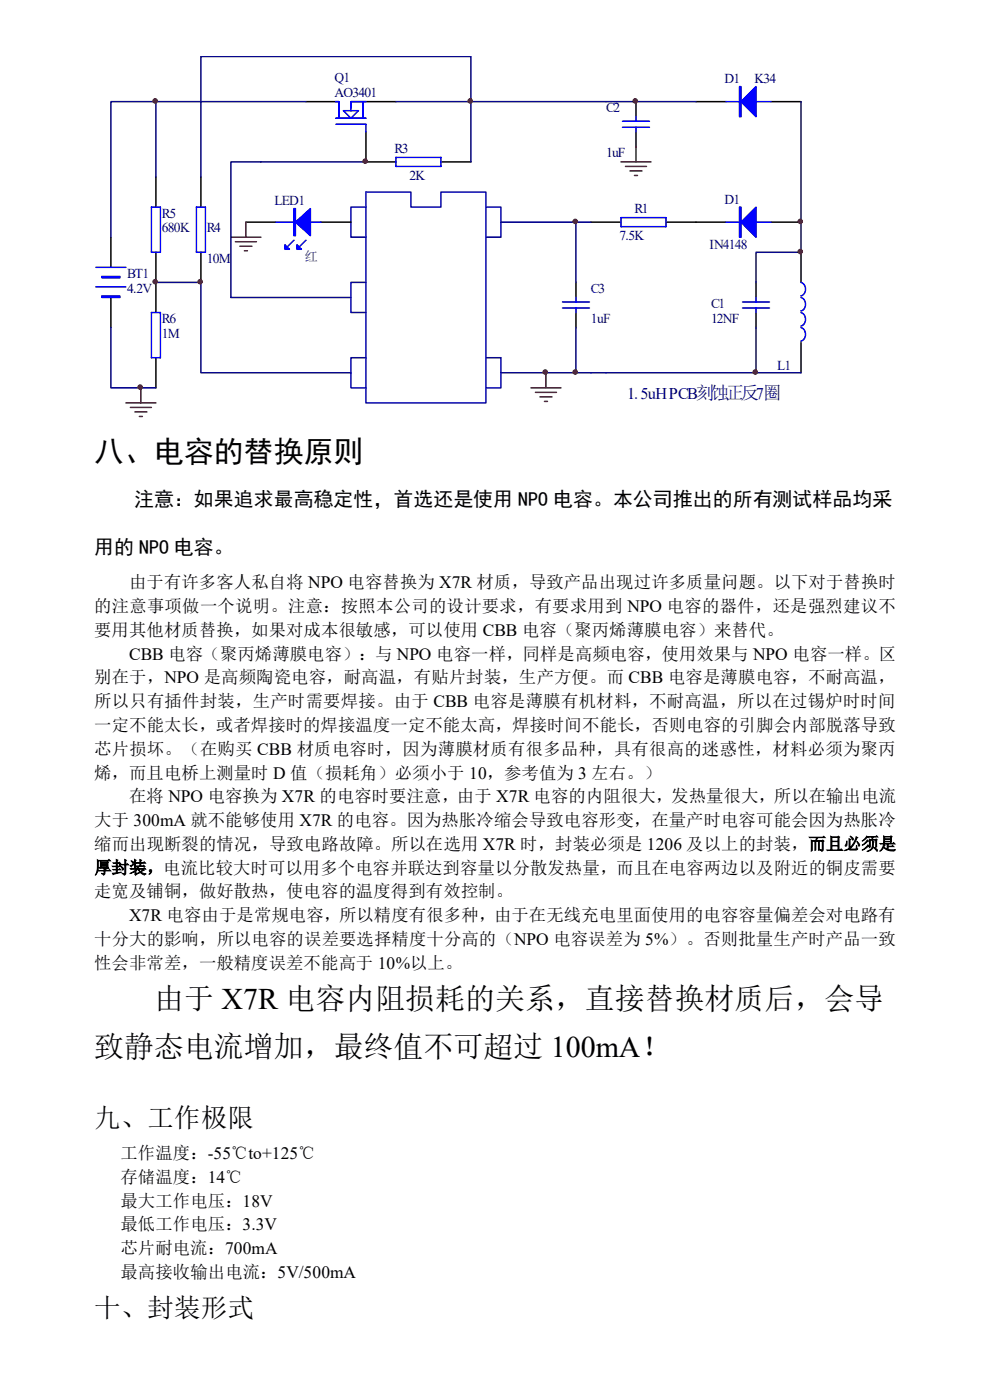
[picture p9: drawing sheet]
<svg xmlns="http://www.w3.org/2000/svg" width="210mm" height="297mm" viewBox="0 0 210 297" stroke-linecap="round" stroke-linejoin="round" font-family="sans-serif">
<defs><g id="words">
<g font-size="6.4">
<text x="20" y="98">八、电容的替换原则</text>
<text x="32.7" y="214">由于 X7R 电容内阻损耗的关系，直接替换材质后，会导</text>
<text x="20" y="224.2">致静态电流增加，最终值不可超过 100mA！</text>
</g>
<g font-size="5.6">
<text x="20" y="239.1">九、工作极限</text>
<text x="20" y="279.4">十、封装形式</text>
</g>
<g font-size="4.2">
<text x="28.4" y="107.4">注意：如果追求最高稳定性，首选还是使用 NPO 电容。本公司推出的所有测试样品均采</text>
<text x="20" y="117.5">用的 NPO 电容。</text>
</g>
<g font-size="3.7">
<text x="27.4" y="124.8">由于有许多客人私自将 NPO 电容替换为 X7R 材质，导致产品出现过许多质量问题。以下对于替换时</text>
<text x="20" y="129.8">的注意事项做一个说明。注意：按照本公司的设计要求，有要求用到 NPO 电容的器件，还是强烈建议不</text>
<text x="20" y="134.9">要用其他材质替换，如果对成本很敏感，可以使用 CBB 电容（聚丙烯薄膜电容）来替代。</text>
<text x="27.4" y="140">CBB 电容（聚丙烯薄膜电容）：与 NPO 电容一样，同样是高频电容，使用效果与 NPO 电容一样。区</text>
<text x="20" y="145">别在于，NPO 是高频陶瓷电容，耐高温，有贴片封装，生产方便。而 CBB 电容是薄膜电容，不耐高温，</text>
<text x="20" y="150">所以只有插件封装，生产时需要焊接。由于 CBB 电容是薄膜有机材料，不耐高温，所以在过锡炉时时间</text>
<text x="20" y="155.1">一定不能太长，或者焊接时的焊接温度一定不能太高，焊接时间不能长，否则电容的引脚会内部脱落导致</text>
<text x="20" y="160.1">芯片损坏。（在购买 CBB 材质电容时，因为薄膜材质有很多品种，具有很高的迷惑性，材料必须为聚丙</text>
<text x="20" y="165.2">烯，而且电桥上测量时 D 值（损耗角）必须小于 10，参考值为 3 左右。）</text>
<text x="27.4" y="170.2">在将 NPO 电容换为 X7R 的电容时要注意，由于 X7R 电容的内阻很大，发热量很大，所以在输出电流</text>
<text x="20" y="175.3">大于 300mA 就不能够使用 X7R 的电容。因为热胀冷缩会导致电容形变，在量产时电容可能会因为热胀冷</text>
<text x="20" y="180.3">缩而出现断裂的情况，导致电路故障。所以在选用 X7R 时，封装必须是 1206 及以上的封装，而且必须是</text>
<text x="20" y="185.3">厚封装，电流比较大时可以用多个电容并联达到容量以分散发热量，而且在电容两边以及附近的铜皮需要</text>
<text x="20" y="190.4">走宽及铺铜，做好散热，使电容的温度得到有效控制。</text>
<text x="27.4" y="195.5">X7R 电容由于是常规电容，所以精度有很多种，由于在无线充电里面使用的电容容量偏差会对电路有</text>
<text x="20" y="200.5">十分大的影响，所以电容的误差要选择精度十分高的（NPO 电容误差为 5%）。否则批量生产时产品一致</text>
<text x="20" y="205.5">性会非常差，一般精度误差不能高于 10%以上。</text>
<text x="25.6" y="245.9">工作温度：-55℃to+125℃</text>
<text x="25.6" y="250.9">存储温度：14℃</text>
<text x="25.6" y="256">最大工作电压：18V</text>
<text x="25.6" y="261">最低工作电压：3.3V</text>
<text x="25.6" y="266.1">芯片耐电流：700mA</text>
<text x="25.6" y="271.1">最高接收输出电流：5V/500mA</text>
</g>
<text font-size="3.5" fill="#000080" x="133" y="84.7">1. 5uH PCB刻蚀正反7圈</text>
<g font-size="2.9" fill="#000080">
<text x="71" y="17.4">Q1</text>
<text x="153.7" y="17.7">D1</text>
<text x="160.1" y="17.7">K34</text>
<text x="71" y="20.6">AO3401</text>
<text x="128.6" y="23.7">C2</text>
<text x="83.7" y="32.4">R3</text>
<text x="128.6" y="33.4">1uF</text>
<text x="86.9" y="38.1">2K</text>
<text x="34.3" y="46.1">R5</text>
<text x="58.2" y="43.6">LED1</text>
<text x="134.6" y="45.2">R1</text>
<text x="153.7" y="43.3">D1</text>
<text x="34.3" y="49.3">680K</text>
<text x="43.9" y="49.3">R4</text>
<text x="131.4" y="50.9">7.5K</text>
<text x="150.5" y="52.8">IN4148</text>
<text x="27" y="58.9">BT1</text>
<text x="43.9" y="55.7">10M</text>
<text x="64.6" y="55.4">红</text>
<text x="27" y="62.1">4.2V</text>
<text x="125.4" y="62.1">C3</text>
<text x="150.8" y="65.3">C1</text>
<text x="34.3" y="68.5">R6</text>
<text x="34.3" y="71.7">1M</text>
<text x="125.4" y="68.5">1uF</text>
<text x="150.8" y="68.5">12NF</text>
<text x="164.8" y="78.4">L1</text>
</g>
</g></defs>
<path d="M77.6 40.7h9.6v3.2h6.3v-3.2h9.6v44.8h-25.5zM77.6 43.9h-3.2v6.4h3.2M77.6 59.9h-3.2v6.4h3.2M103.1 43.9h3.2v6.4h-3.2M77.6 75.9h-3.2v6.4h3.2M103.1 75.9h3.2v6.4h-3.2" fill="none" stroke="#0000b4" stroke-width=".32"/>
<g fill="none" stroke="#000" stroke-width=".32">
<path d="M33.1 37.5v6.4M42.6 37.5v6.4M64.9 21.6h6.4M77.6 21.6h6.4M77.6 28v6.3h6.4M93.5 34.3h6.4M134.9 21.6v3.2M134.9 28v3.2M147.6 21.6h6.4M163.6 21.6h6.3M23.5 50.3v6.4M33.1 53.5v12.8"/>
<path d="M42.6 53.5v6.4M52.2 47.1h6.3M68.1 47.1h6.3M122.2 59.9v3.2M125.4 47.1h6.3M141.3 47.1h12.7M160.4 59.9v3.2M163.6 47.1h6.3M169.9 53.5v6.4M23.5 63.1v6.4M33.1 75.9v6.4M122.2 66.3v3.2"/>
<path d="M160.4 66.3v3.2M169.9 72.7v6.4"/>
</g>
<g fill="none" stroke="#00f" stroke-width=".32">
<path d="M71.3 21.6h.6v3.5M71.3 25.1h6.3M71.3 26.4h6.3v1.6M72.9 23.5h3.1l-1.6 1.6zM77 21.6v3.5M77.6 21.6h-3.2v1.9M84 33.4h9.5v1.9h-9.5zM132.1 27h5.7M132.1 25.7h5.7M134.9 24.8v.9M134.9 27v1M154 21.6h9.6"/>
<path d="M20.3 56.7h6.4M32.1 43.9h1.9v9.6h-1.9zM41.7 43.9h1.9v9.6h-1.9zM58.5 47.1h9.6M62.4 51l-1.3 1.2M64.9 51l-1.3 1.2M131.7 46.2h9.6v1.9h-9.6zM154 47.1h9.6M169.9 59.9a1.53 1.53 0 0 1 1 1.5 1.53 1.53 0 0 1-1 1.4M20.3 60.9h6.4M32.1 66.3h1.9v9.6h-1.9zM119.3 65.3h5.8"/>
<path d="M119.3 64.1h5.8M122.2 63.1v1M122.2 65.3v1M157.5 65.3h5.7M157.5 64.1h5.7M160.4 63.1v1M160.4 65.3v1M169.9 69.5a1.53 1.53 0 0 1 1 1.4 1.53 1.53 0 0 1-1 1.5M169.9 66.3a1.53 1.53 0 0 1 1 1.5 1.53 1.53 0 0 1-1 1.4M169.9 63.1a1.53 1.53 0 0 1 1 1.5 1.53 1.53 0 0 1-1 1.4"/>
</g>
<g fill="#00f" stroke="#00f" stroke-width=".32">
<path d="M160.4 18.4v6.4l-3.2-3.2z"/>
<path d="M62.7 47.1l3.2-2.8v5.7z"/>
<path d="M60.4 51.9l1 1h-1z"/>
<path d="M63 51.9l.9 1h-.9z"/>
<path d="M160.4 43.9v6.4l-3.2-3.2z"/>
<path d="M156.9 18.4h.3v6.4h-.3z" fill-rule="evenodd"/>
<path d="M21.6 58.6h3.8v.4h-3.8z" fill-rule="evenodd"/>
<path d="M21.6 62.8h3.8v.3h-3.8z" fill-rule="evenodd"/>
<path d="M62.4 44.3h.3v5.7h-.3z" fill-rule="evenodd"/>
<path d="M156.9 43.9h.3v6.4h-.3z" fill-rule="evenodd"/>
</g>
<g fill="none" stroke="#000080" stroke-width=".32">
<path d="M33.1 21.6v15.9M64.9 21.6h-41.4v28.7M77.6 34.3h-28.6v28.8h25.4M84 21.6h63.6M99.9 34.3v-22.3h-57.3v25.5M169.9 21.6v31.9h-9.5v6.4M33.1 59.9h9.5v19.2h31.8M106.3 47.1h19.1M122.2 47.1v12.8M23.5 69.5v12.8h9.6M106.3 79.1h63.6M122.2 69.5v9.6"/>
<path d="M160.4 69.5v9.6"/>
</g>
<g fill="none" stroke="#800000" stroke-width=".32">
<path d="M131.7 34.3h6.4M132.7 35.3h4.4M133.6 36.3h2.6M134.6 37.2h.6M134.9 31.2v3.1M49 50.3h6.4M49.9 51.3h4.5M50.9 52.2h2.5M51.9 53.2h.6M52.2 47.1v3.2M115.8 79.1v3.2M26.7 85.5h6.4"/>
<path d="M27.7 86.4h4.4M28.6 87.4h2.6M29.6 88.4h.6M29.9 82.3v3.2M112.6 82.3h6.4M113.6 83.2h4.4M114.5 84.2h2.6M115.5 85.2h.6"/>
</g>
<g fill="#800000" stroke="#800000" stroke-width=".21">
<circle cx="169.8" cy="53.4" r=".48"/>
<circle cx="169.8" cy="47" r=".48"/>
<circle cx="160.2" cy="78.9" r=".48"/>
<circle cx="134.8" cy="21.4" r=".48"/>
<circle cx="77.5" cy="34.2" r=".48"/>
<circle cx="42.5" cy="59.8" r=".48"/>
<circle cx="32.9" cy="59.8" r=".48"/>
<circle cx="99.7" cy="21.4" r=".48"/>
<circle cx="29.7" cy="82.1" r=".48"/>
<circle cx="122" cy="47" r=".48"/>
<circle cx="122" cy="78.9" r=".48"/>
<circle cx="32.9" cy="21.4" r=".48"/>
<circle cx="115.7" cy="78.9" r=".48"/>
</g>
<use href="#words"/>
</svg>
